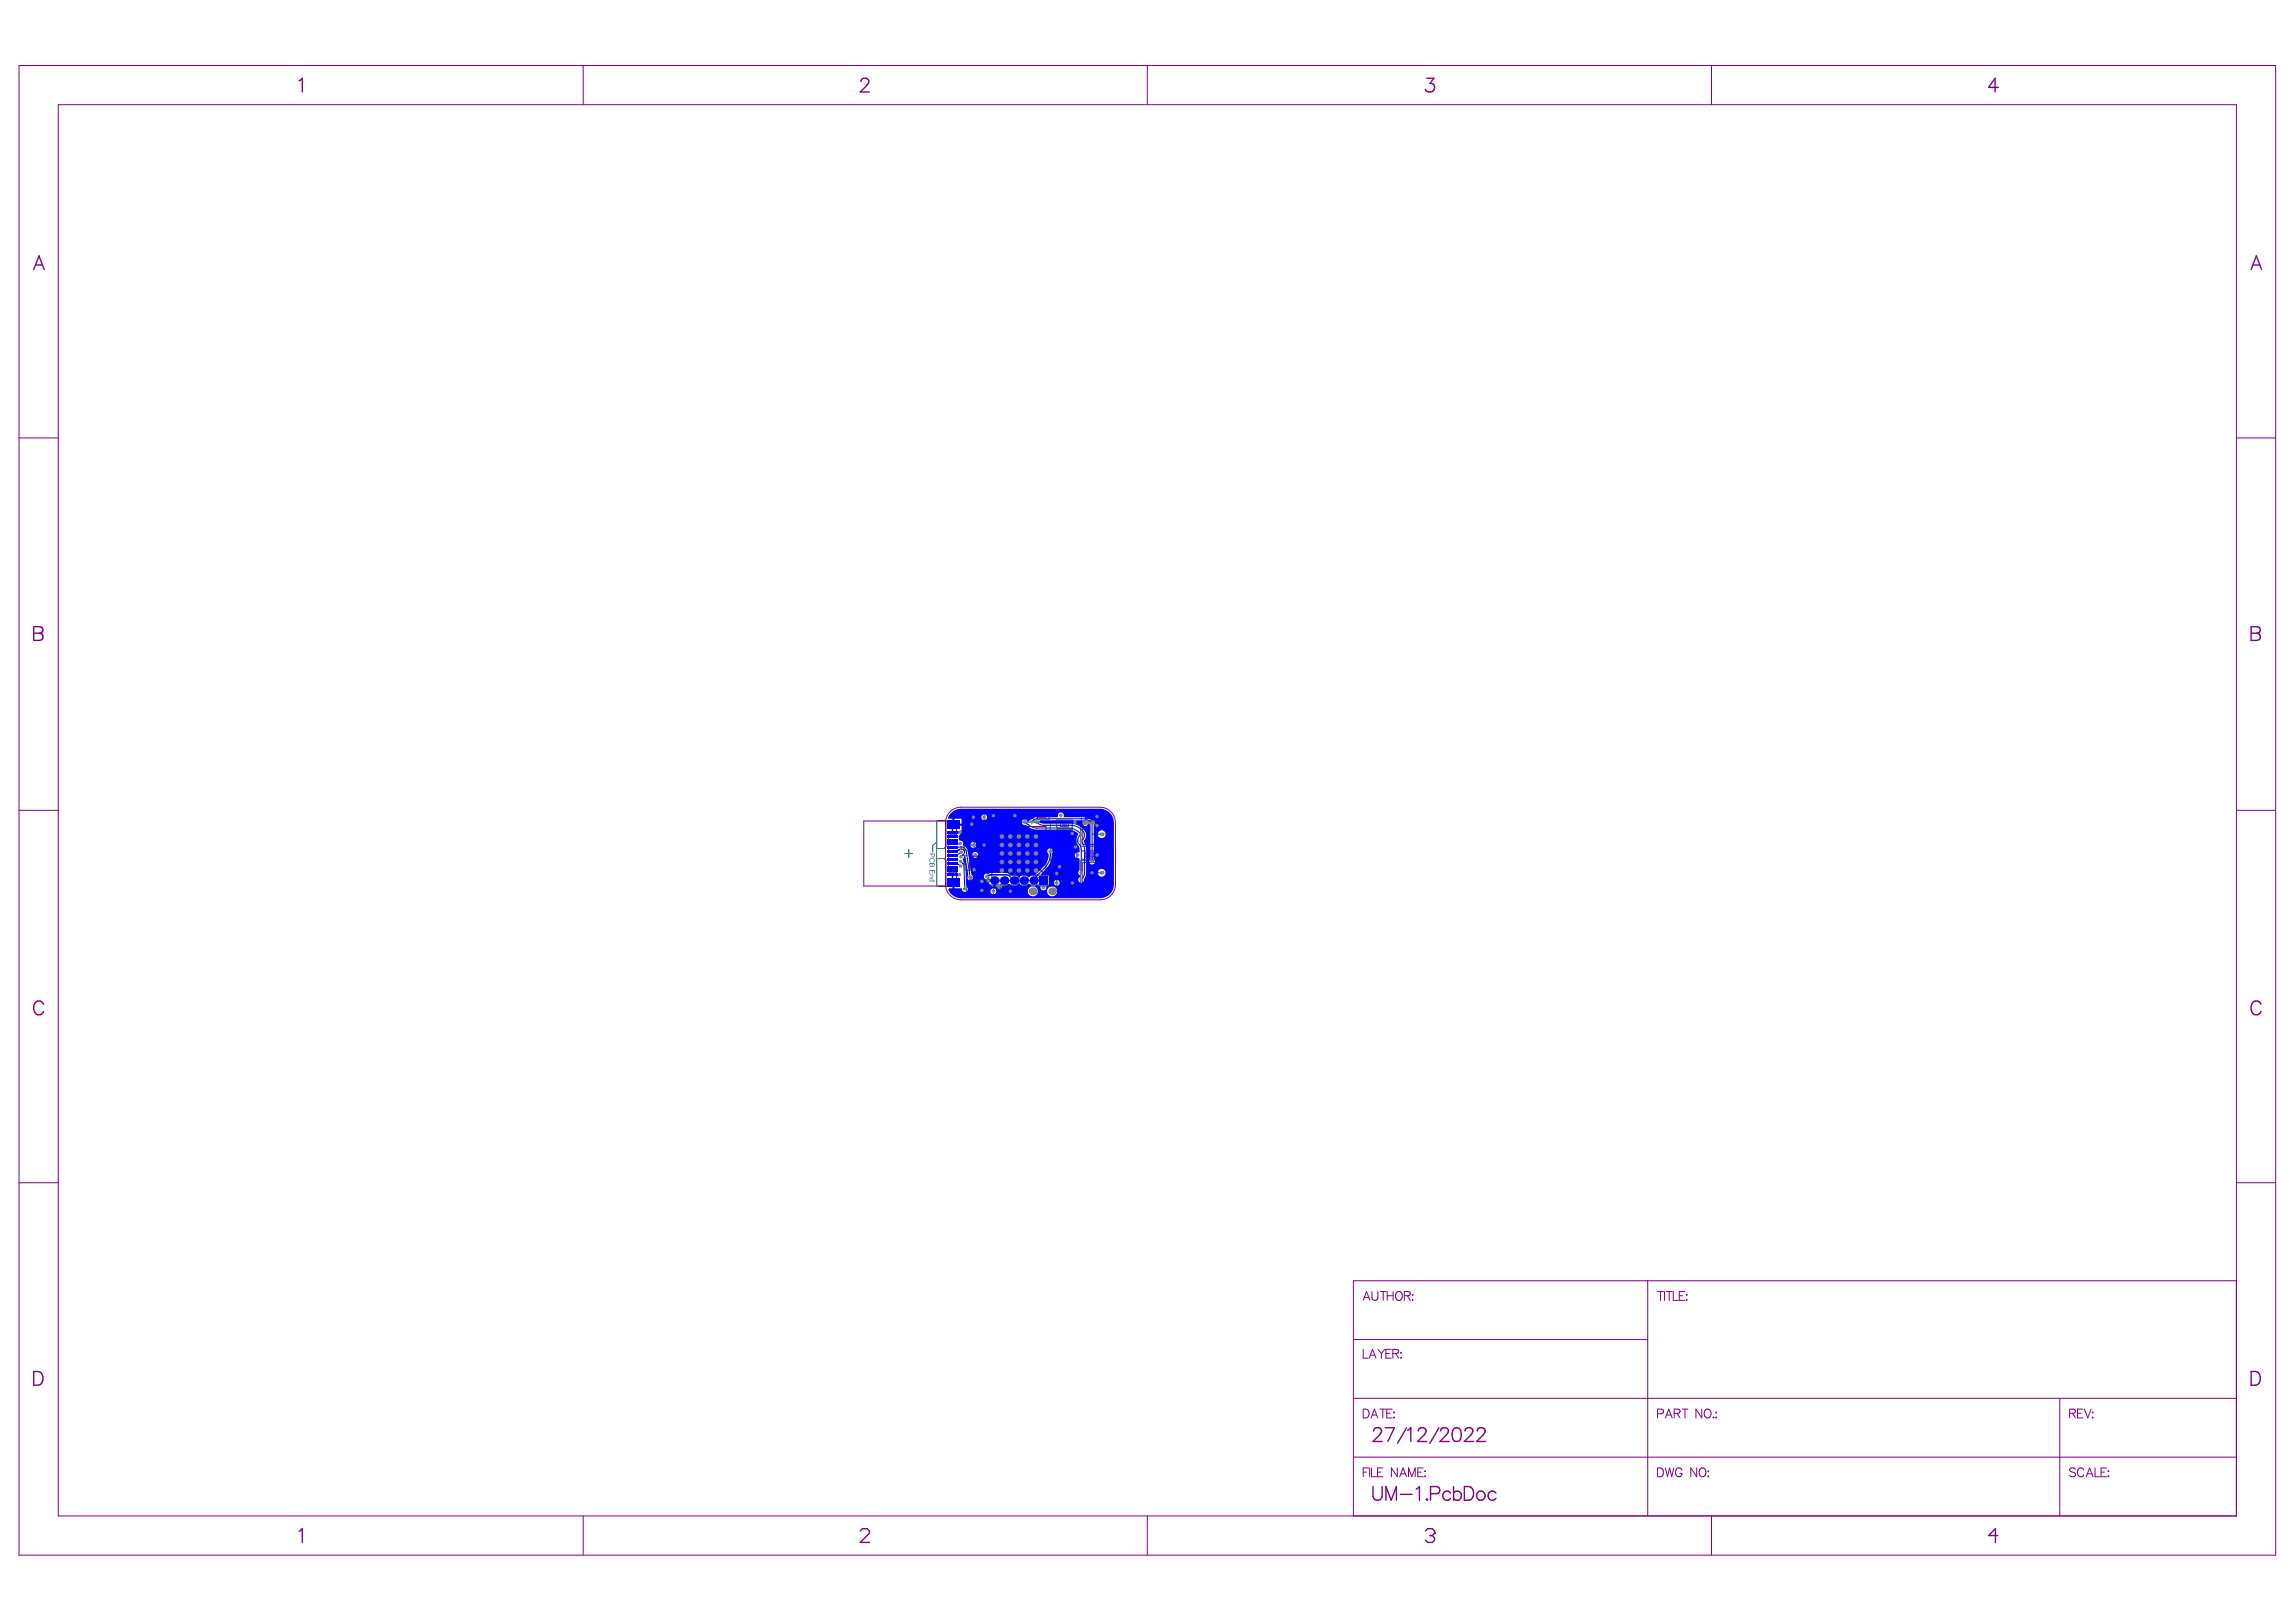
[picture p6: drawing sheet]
<svg xmlns="http://www.w3.org/2000/svg" width="297mm" height="210mm" viewBox="0 0 297 210" stroke-linecap="round" stroke-linejoin="round" font-family="sans-serif">
<g fill="none" stroke="#800080" stroke-width=".13">
<path d="M2.5 8.5h291.9v192.8h-291.9zM7.5 13.6h281.8v182.6h-281.8zM75.4 8.5v5.1M148.4 8.5v5.1M221.4 8.5v5.1M2.5 56.7h5M289.3 56.7h5.1M2.5 104.9h5M289.3 104.9h5.1M2.5 153.1h5M289.3 153.1h5.1M175.1 173.4h38.1"/>
<path d="M176.4 174.6v1.2h.6M176.4 168.3l.4-1.2 .4 1.2M176.5 167.9h.6M177.1 175.8l.5-1.2 .4 1.2M177.3 175.4h.5M177.5 167.1v.9a.38 .38 0 0 0 .4 .3 .38 .38 0 0 0 .4-.3v-.9M178.3 174.6l.4 .6M178.6 167.1h.7M178.7 175.2v.6M179 167.1v1.2M179.1 174.6l-.4 .6M179.3 175.2h.4"/>
<path d="M179.5 167.1v1.2M179.5 167.7h.7M180 174.6h-.7v1.2h.7M180.2 175.2l.6-.1 .1-.2v-.2l-.2-.1h-.5v1.2M180.2 167.1v1.2M180.6 175.2l.3 .6M180.7 167.3a.42 .42 0 0 1 .4-.1 .42 .42 0 0 1 .3 .4v.2a.44 .44 0 0 1-.4 .5 .44 .44 0 0 1-.5-.5zM181.2 175.7h.1zM181.3 175v.1zM181.7 167.7l.6-.1 .1-.1v-.3l-.2-.1h-.5v1.2M182.1 167.7l.3 .6M182.7 168.2h.1z"/>
<path d="M182.8 167.5v.1zM213.2 165.7v30.5M214.4 167.1h.8M214.8 167.1v1.2M215.3 167.1v1.2M215.6 167.1h.7M216 167.1v1.2M216.5 167.1v1.2h.6M217.3 167.7h.4M218 167.1h-.7v1.2h.7M218.1 167.6h.2zM218.1 168.2h.2z"/>
<path d="M289.3 165.7h-114.2v30.5M75.4 196.2v5.1M148.4 196.2v5.1M175.1 188.6h114.2M175.1 181h114.2M176.4 182.4h.3a.61 .61 0 0 1 .4 .5 .61 .61 0 0 1-.4 .6h-.3zM176.4 190.5h.4M177.1 190h-.7v1.1M177.2 190v1.1M177.4 183.5l.4-1.1 .4 1.1M177.4 190v1.1h.7M177.5 183.1h.6"/>
<path d="M178.2 190.5h.4M178.5 182.4h.8M178.9 182.4v1.1M178.9 190h-.7v1.1h.7M179.4 182.9h.4M180.1 182.4h-.7v1.1h.7M180.3 183.4h.1zM180.4 182.7v.1zM180.8 190v1.1l-.8-1.1v1.1M181.1 191.1l.4-1.1 .5 1.1M181.2 190.7h.6M182.2 191.1v-1.1l.5 1.1 .4-1.1v1.1"/>
<path d="M183.4 190.5h.5M184.1 190h-.7v1.1h.7M184.3 191.1h.1zM184.4 190.3v.2zM214.4 183h.5a.3 .3 0 0 0 .3-.3 .3 .3 0 0 0-.3-.3h-.5v1.1M214.4 190h.4a.61 .61 0 0 1 .4 .5 .61 .61 0 0 1-.4 .6h-.4zM215.5 190l.2 1.1 .3-1.1 .3 1.1 .2-1.1M215.5 183.5l.4-1.1 .4 1.1M215.6 183.1h.6M216.6 182.9l.6-.1 .2-.1-.1-.2-.2-.1h-.5v1.1M217 182.9l.4 .6M217.6 190.2a.42 .42 0 0 0-.5-.2 .42 .42 0 0 0-.3 .4v.3a.41 .41 0 0 0 .4 .4 .41 .41 0 0 0 .4-.4h-.3"/>
<path d="M217.6 182.4h.8M218 182.4v1.1M219.5 190v1.1l-.8-1.1v1.1M219.9 190.1a.42 .42 0 0 1 .5-.1 .42 .42 0 0 1 .3 .4v.3a.44 .44 0 0 1-.4 .4 .44 .44 0 0 1-.5-.4zM220.2 182.4v1.1l-.8-1.1v1.1M220.6 182.5a.42 .42 0 0 1 .5-.1 .42 .42 0 0 1 .3 .4v.3a.44 .44 0 0 1-.5 .4 .44 .44 0 0 1-.4-.4zM221 191.1h.1zM221 190.3v.2zM221.4 196.2v5.1M221.6 183.4h.1zM222 183.4h.1zM222 182.7v.1z"/>
<path d="M266.5 181v15.2M267.8 182.9l.6-.1 .1-.1v-.2l-.3-.1h-.4v1.1M268.1 182.9l.4 .6M268.5 190.1a.43 .43 0 0 0-.4-.2 .43 .43 0 0 0-.3 .3l.1 .2 .5 .2 .1 .3a.5 .5 0 0 1-.7 0M268.8 182.9h.4M269.5 182.4h-.7v1.1h.7M269.6 190.2a.42 .42 0 0 0-.5-.2 .42 .42 0 0 0-.3 .4v.3a.42 .42 0 0 0 .3 .4 .42 .42 0 0 0 .5-.3M269.7 182.4l.4 1.1 .4-1.1M269.9 191.1l.4-1.1 .5 1.1M270.1 190.7h.5M270.7 183.4h.1zM270.7 182.7v.1z"/>
<path d="M271 190v1.1h.7M271.8 190.5h.5M272.5 190h-.7v1.1h.7M272.7 190.4h.1zM272.7 191.1h.1z"/>
</g>
<g fill="none" stroke="#800080" stroke-width=".18">
<path d="M38.7 10.5l.4-.4v1.8M111.4 10.5l.1-.3 .6-.1a.43 .43 0 0 1 .2 .7l-1 1.1h1.2M184.6 10.1h.9l-.5 .7a.57 .57 0 0 1 .6 .7 .57 .57 0 0 1-.8 .4l-.2-.1-.2-.2M258.5 11.3h-1.2l.8-1.2v1.8M4.4 34.9l.6-1.8 .7 1.8M4.6 34.3h.9M291.2 34.9l.7-1.8 .7 1.8M291.5 34.3h.8M4.4 81.1l1 .1a.41 .41 0 0 1 0 .7h-.3a.47 .47 0 0 1 .5 .5 .47 .47 0 0 1-.5 .5h-.7zM4.4 81.9h.7M291.2 81.1l1 .1a.41 .41 0 0 1 0 .7h-.2a.47 .47 0 0 1 .4 .5 .47 .47 0 0 1-.4 .5h-.8zM291.2 81.9h.8"/>
<path d="M5.6 130a.65 .65 0 0 0-.7-.5 .65 .65 0 0 0-.5 .7 .78 .78 0 0 0 .1 .9 .78 .78 0 0 0 .9 .1l.2-.3M292.5 130a.65 .65 0 0 0-.7-.5 .65 .65 0 0 0-.6 .7 .78 .78 0 0 0 .2 .9 .78 .78 0 0 0 .8 .1l.3-.3M4.4 177.5h.6a.95 .95 0 0 1 .6 .9 .95 .95 0 0 1-.6 .9h-.6zM291.2 177.5h.6a.95 .95 0 0 1 .6 .9 .95 .95 0 0 1-.6 .9h-.6zM38.7 198.2l.4-.4v1.8M111.3 198.1l.3-.3h.6l.3 .3v.3l-1.2 1.2h1.2M177.6 192.4v1.2a.6 .6 0 0 0 .6 .6 .6 .6 0 0 0 .6-.6v-1.2M177.7 185.2l.2-.3 .5-.1a.43 .43 0 0 1 .2 .6l-1 1.1h1.2M179.2 184.8h1.2l-.9 1.7M179.3 194.2v-1.8l.7 1.8 .7-1.8v1.8M181.2 193.4h1.5M182 184.8l-1.2 2"/>
<path d="M182.1 185.1l.4-.3v1.7M183.2 192.7l.4-.3v1.8M183.5 185.2l.2-.3 .5-.1a.43 .43 0 0 1 .2 .6l-1 1.1h1.2M184.4 198.1l.3-.3h.6l.3 .3v.3M184.6 194l.1 .1-.1 .1-.1-.1zM185 198.7h.3M185.1 193.3h.7a.47 .47 0 0 0 .5-.5 .47 .47 0 0 0-.5-.4h-.7v1.8M185.3 198.7l.3 .3v.3l-.3 .3h-.6l-.3-.3M185.6 198.4h.1M185.6 198.4l-.3 .3M186.2 184.8l-1.2 2M186.4 185.2l.1-.3 .5-.1a.43 .43 0 0 1 .3 .6l-1 1.1h1.2"/>
<path d="M187.7 193.2a.57 .57 0 0 0-.9-.1 .57 .57 0 0 0 0 .9 .57 .57 0 0 0 .9-.1M188.1 193.2a.57 .57 0 0 1 .8-.1 .57 .57 0 0 1 0 .9 .57 .57 0 0 1-.8-.1M188.1 192.4v1.8M188.1 184.9a.58 .58 0 0 1 .9 .2 1.47 1.47 0 0 1-.2 1.4 .58 .58 0 0 1-.8-.3 1.47 1.47 0 0 1 .1-1.3zM189.4 192.4h.6a.95 .95 0 0 1 .7 .9 .95 .95 0 0 1-.7 .9h-.6zM189.5 185.2l.2-.3 .5-.1a.43 .43 0 0 1 .3 .6l-1.1 1.1h1.2M191.1 185.2l.2-.3 .5-.1a.43 .43 0 0 1 .2 .6l-1 1.1h1.2M193.5 193.2a.57 .57 0 0 0-.8-.1 .57 .57 0 0 0 0 .9 .57 .57 0 0 0 .8-.1M258.5 198.7h-1.2l.9-.9v1.8"/>
<circle cx="191.6" cy="193.6" r=".58"/>
</g>
<path d="M127.9 113.2h8.4v1.4h-8.4zM131.3 113.9h1M131.8 113.4v1" fill="none" stroke="#000" stroke-width=".13"/>
<g fill="none" stroke="#008000" stroke-width=".13">
<path d="M117.1 110.5h1M117.6 110v1M124.7 108.6h2.6v1.5h-2.6zM124.7 105h2.6v1.5h-2.6zM124.8 110.7h2.4v1.9h-2.4zM125 114.7h2v1.1h-2zM125 113.5h2v1.1h-2zM125.3 106.8h1.5v1.5h-1.5zM125.5 107.6h1M125.5 111.7h1M125.5 109.4h1M125.5 105.8h1"/>
<path d="M125.7 115.2h.6M125.7 114h.6M126 105.3v.9M126 107.1v1M126 108.9v.9M126 111.2v.9M126 113.8v.5M126 115v.5M127.7 106.4h8.2v8.1h-8.2zM128.5 105h2v1.1h-2zM128.5 114.8h2v1.1h-2zM129.2 115.3h.6"/>
<path d="M129.2 105.6h.6M129.5 105.3v.5M129.5 115.1v.5M130.9 114.8h2v1.1h-2zM131.3 110.5h1M131.3 105h2v1.1h-2zM131.6 115.3h.6M131.8 110v1M131.9 115.1v.5M132 105.6h.6M132.3 105.3v.5M133.7 105h2v1.1h-2z"/>
<path d="M134.4 105.6h.6M134.7 105.3v.5M136.1 108.6h3.2v3.7h-3.2zM136.7 106.1h2v1.1h-2zM136.7 107.3h2v1.1h-2zM136.7 112.5h2v1.1h-2zM136.7 113.7h2v1.1h-2zM137.2 110.5h1M137.4 106.7h.6M137.4 114.2h.6M137.4 113h.6M137.4 107.9h.6"/>
<path d="M137.7 106.4v.5M137.7 107.6v.5M137.7 110v1M137.7 112.8v.5M137.7 114v.5M139.8 111.4h4v3.1h-4zM139.8 106.4h4v3.1h-4zM139.9 105.1h2v1.1h-2zM139.9 110.1h2v1.1h-2zM140.6 105.7h.6M140.6 110.7h.6M140.9 105.4v.5"/>
<path d="M140.9 110.4v.5M141.3 112.9h1M141.3 108h1M141.8 107.5v1M141.8 112.4v1"/>
</g>
<g fill="#800080">
<path d="M126.2 107.1h.3v.3z"/>
<path d="M131.8 105.3h.2v.5h-.2z"/>
<path d="M138.2 111.7l.5-.5v.5z"/>
</g>
<g fill="none" stroke="#800080" stroke-width=".13">
<path d="M111.7 106.2h12v1.8h-1v4.9h1v1.8h-12zM125.1 108.9h1.8v.9h-1.8zM125.1 105.3h1.8v.9h-1.8zM125.4 110.9h1.2v1.5h-1.2zM125.5 115h1v.5h-1zM125.5 113.8h1v.5h-1zM125.5 107.1h1v1h-1zM128.3 107h7v6.9h-7zM129 105.3h1v.5h-1zM129 115.1h1v.5h-1zM131.4 115.1h1v.5h-1zM131.8 105.3h1v.5h-1z"/>
<path d="M134.2 105.3h1v.5h-1zM136.7 109.2h2.1v2.6h-2.1zM137.2 106.4h1v.5h-1zM137.2 107.6h1v.5h-1zM137.2 112.8h1v.5h-1zM137.2 114h1v.5h-1zM140.1 111.6h3.5v2.7h-3.5zM140.1 106.6h3.5v2.7h-3.5zM140.4 105.4h1v.5h-1zM140.4 110.4h1v.5h-1z"/>
<circle cx="125.8" cy="111.3" r=".2"/>
<circle cx="134.4" cy="113" r=".5"/>
</g>
<path d="M121.2 111.1h.9l.2 .1 .1 3.5h-1.2zM121.2 106.2h1.2v3.3l-.2 .3h-1z" fill="none" stroke="#000" stroke-width=".13"/>
<path d="M121.2 109l-.5 .5v.8M121.2 106.2v8.5" fill="none" stroke="#008080" stroke-width=".13"/>
<g fill="#008080">
<path d="M120.3 111.2l.2-.1h.2l.2 .1v.2l-.2 .2 .1-.3-.1-.2-.3 .1-.1 .1 .2 .2-.1 .1-.1-.1z"/>
<path d="M120.3 112.6h.6v.5h-.1v-.4h-.2v.3v-.3h-.3v.4z"/>
<path d="M120.3 113.2h.4v.1a.15 .15 0 0 1 0 .2 .15 .15 0 0 1-.2 .1h-.2v-.1h.3a.11 .11 0 0 0 .1-.2 .11 .11 0 0 0-.2 0h-.2z"/>
<path d="M120.6 110.5v.2a.12 .12 0 0 0 .1 .2 .12 .12 0 0 0 .1-.2v-.2zM120.3 110.5h.6v.3a.19 .19 0 0 1-.2 .1 .19 .19 0 0 1-.2-.2v-.2h-.2z"/>
<path d="M120.6 111.8v.2a.11 .11 0 0 0 .2 .1 .11 .11 0 0 0 0-.2v-.1zM120.3 111.8v.2a.12 .12 0 0 0 .2 .1 .12 .12 0 0 0 .1-.1v-.2zM120.3 111.7h.6v.3a.16 .16 0 0 1-.1 .2 .16 .16 0 0 1-.2-.1l-.1 .1-.2-.1z"/>
<path d="M120.3 113.7h.3l.1 .1v.2h.2v.1h-.6zM120.3 113.8a.2 .2 0 0 0 .4 0 .2 .2 0 0 0-.4 0z"/>
</g>
<path d="M122.9 105l.4-.3 .5-.2h.5h18a2 2 0 0 1 2 2v7.9a2 2 0 0 1-2 2h-18a2 2 0 0 1-2-2v-7.9l.1-.6 .2-.5z" fill="none" stroke="#800080" stroke-width=".13"/>
<path d="M123.1 105.2a1.8 1.8 0 0 1 1.2-.5h17.9a1.8 1.8 0 0 1 1.9 1.8v7.9a1.79 1.79 0 0 1-1.8 1.8h-18a1.8 1.8 0 0 1-1.6-1.1l.1-.1h.4v-.8h.3v.8h.9a.4 .4 0 0 0 .5 .4 .4 .4 0 0 0 .2-.6l-.1-.2-.1-2.5-.4-.9 .3-.4h.1l.4 2.5a.38 .38 0 0 0 0 .5 .38 .38 0 0 0 .5 0 .38 .38 0 0 0-.1-.6l-.5-2.9a.87 .87 0 0 0-.6-.9v-.1a.38 .38 0 0 0-.1-.4 .38 .38 0 0 0-.4-.1l-.1-.1v-.6h.2v-.3h-1v-.2l1.2-.1v-.6h-1.1v-.2h-.1v-.7h-.5l-.1-.1zM127.3 113.2a.39 .39 0 0 0 0 .5 .39 .39 0 0 0 .4 .1h.9v.1h.2v.8h.1a.38 .38 0 0 0 .4 .3 .38 .38 0 0 0 .3-.3l.6-.1 .4-.2a.7 .7 0 0 0 1.2 0h.1a.7 .7 0 0 0 1.1 0l.4 .2v.1a.65 .65 0 0 0-.3 1 .65 .65 0 0 0 1 .1 .65 .65 0 0 0-.2-1v-.2l.3-.1 .1 .1h.3v.2a.38 .38 0 0 0 .4 .4 .38 .38 0 0 0 .4-.4v-.2h.3v-1.4h-1l-.1-.1 .7-.6a3.4 3.4 0 0 0 .9-2.1 .39 .39 0 0 0-.2-.6 .39 .39 0 0 0-.5 .2 .39 .39 0 0 0 .2 .5 2.31 2.31 0 0 1-.7 1.7l-1.1 1.1h-.4l-.5 .2a.7 .7 0 0 0-1.1 0h-.1a.91 .91 0 0 0-1-.2l-.2-.2-.5-.1h-1.8l-.7 .1zM128.1 115.3a.4 .4 0 0 0 .8 0 .4 .4 0 0 0-.8 0zM127.8 114.1a.8 .8 0 0 0 .7 .6v-.6zM125.8 110.6a.4 .4 0 0 0 .8 0 .4 .4 0 0 0-.8 0zM125.5 109.4a.4 .4 0 0 0 .8 0 .4 .4 0 0 0-.8 0zM123.5 106v.6h.9v-.6zM126.9 105.8a.4 .4 0 0 0 .8 0 .4 .4 0 0 0-.8 0zM132.4 106.1a.38 .38 0 0 0-.2 .4 .38 .38 0 0 0 .5 .2l.2 .1a1.79 1.79 0 0 0 1.2 .6h4.1a1.84 1.84 0 0 1 1.3 .5l-.2 .5-.1 .5 .1 .3 .3 .5 .1 .5-.2 .1a.38 .38 0 0 0-.5 .4 .38 .38 0 0 0 .5 .3l.2 .1v1.5a.38 .38 0 0 0-.2 .4 .38 .38 0 0 0 .3 .3v.1a.43 .43 0 0 0-.3 .4 .43 .43 0 0 0 .3 .4 .38 .38 0 0 0 .4-.5l.3-.4v-.4v-3l-.3-1.1a.97 .97 0 0 0 0-1.4l-.2-.2a1.98 1.98 0 0 0-1.4-.6h-3.5l-.6-.2v-.1v-.1h2.7h2.8l.1 .1a.38 .38 0 0 0 .2 .6 .38 .38 0 0 0 .5-.3h.1l.2 .2v4.4a.38 .38 0 0 0-.1 .6 .38 .38 0 0 0 .6-.1 .38 .38 0 0 0-.1-.5v-4.4a.42 .42 0 0 0 .1-.5 .42 .42 0 0 0-.5-.2l-.7-.3h-2.7l-.1-.2a.38 .38 0 0 0-.4-.5 .38 .38 0 0 0-.3 .5l-.1 .2-2.7-.1-.3 .1-.2 .2a.44 .44 0 0 0-.5 .3h-.2a.38 .38 0 0 0-.5-.2zM135.5 115.3a.65 .65 0 0 0 1.3 0 .65 .65 0 0 0-1.3 0zM136.3 114.2a.4 .4 0 0 0 .8 0 .4 .4 0 0 0-.8 0zM142 112.9a.51 .51 0 0 0 1 0 .51 .51 0 0 0-1 0zM142 108a.51 .51 0 0 0 1 0 .51 .51 0 0 0-1 0z" fill="#00f"/>
<g fill="none" stroke="#00f" stroke-width=".13">
<path d="M123.2 109.7l1.1-.1a.67 .67 0 0 1 .7 .7l.5 3.2M123.2 111.7h.3M123.4 111.7h.1M123.5 111.7h.1M123.5 111.7l.8 .4M124 110l-.3 .2h-.5M124 110h.1M124.1 110h-.1M124.1 110a.42 .42 0 0 1 .6 0 .42 .42 0 0 1-.2 .7M124.1 110h.1M124.1 109.1l.1 .1h-.1h-.9M124.2 112.1h.1"/>
<path d="M124.3 111.5l.2 .2M124.3 112.1h.1M124.3 110.3h.1a1.46 1.46 0 0 1-1.2 .4M124.5 111.7l.2 .4 .1 2.9M124.5 111.7h.1M124.5 110.7h.1M124.5 110.7l-.2 .2M127.7 113.4l.6-.2h1.8a1.43 1.43 0 0 1 1.1 .7M129.9 114h.1M129.9 114l-.6 .6M129.9 113.9v.1M132.6 106.4l.4 .3"/>
<path d="M133 106.7h.1M133 106.7a1.62 1.62 0 0 0 1.1 .5h4.1a2.18 2.18 0 0 1 1.7 .8 .93 .93 0 0 0-.2 1.4l.2 .5v3M133.5 106.4l.5-.4h6a1.88 1.88 0 0 1 1.3 .5v5M134.1 106.4a1.45 1.45 0 0 0 1 .4h3.5a1.81 1.81 0 0 1 1.3 .5M135.9 110.2a2.64 2.64 0 0 1-.8 2.1l-1.2 1.3-.2 .3M139.9 107.3h.1M139.9 107.3a.87 .87 0 0 1 0 1.6 1.53 1.53 0 0 1 .4 1v3v.3l-.3 .5M140 113.7h.1M140 113.7l-.1 .1"/>
</g>
<path d="M123.3 106.7l-.1 .3v.7h1M124.1 113.2h-.9v.7l.1 .3M124.1 113.2h.1M124.2 107.7h.1M128.6 113.9l-.7 .1M135 114.8h.1M135 113.9v.9" fill="none" stroke="#00f" stroke-width=".2"/>
<g fill="#808080">
<circle cx="123.8" cy="114.4" r=".22"/>
<circle cx="123.8" cy="113.9" r=".22"/>
<circle cx="122.9" cy="113.9" r=".22"/>
<circle cx="122.9" cy="114.4" r=".22"/>
<circle cx="123.8" cy="107" r=".22"/>
<circle cx="123.8" cy="106.5" r=".22"/>
<circle cx="122.9" cy="107" r=".22"/>
<circle cx="122.9" cy="106.5" r=".22"/>
<circle cx="127.3" cy="105.8" r=".22"/>
<circle cx="124.2" cy="109.2" r=".22"/>
<circle cx="125.5" cy="113.5" r=".22"/>
<circle cx="124.8" cy="115" r=".22"/>
<circle cx="124.3" cy="112.1" r=".22"/>
<circle cx="127" cy="114" r=".22"/>
<circle cx="124.4" cy="110.3" r=".22"/>
<circle cx="124.3" cy="111.5" r=".22"/>
<circle cx="124.3" cy="110.9" r=".22"/>
<circle cx="126" cy="112.5" r=".22"/>
<circle cx="126.2" cy="110.6" r=".22"/>
<circle cx="127.3" cy="109.4" r=".22"/>
<circle cx="125.9" cy="105.8" r=".22"/>
<circle cx="125.9" cy="109.4" r=".22"/>
<circle cx="125.7" cy="106.7" r=".22"/>
<circle cx="130.7" cy="115.3" r=".22"/>
<circle cx="132.9" cy="112.6" r=".3"/>
<circle cx="130.7" cy="108.3" r=".3"/>
<circle cx="134" cy="108.3" r=".3"/>
<circle cx="132.9" cy="108.3" r=".3"/>
<circle cx="134" cy="109.4" r=".3"/>
<circle cx="131.8" cy="109.4" r=".3"/>
<circle cx="130.7" cy="109.4" r=".3"/>
<circle cx="132.9" cy="109.4" r=".3"/>
<circle cx="131.8" cy="108.3" r=".3"/>
<circle cx="129.6" cy="108.3" r=".3"/>
<circle cx="129.6" cy="110.5" r=".3"/>
<circle cx="129.6" cy="109.4" r=".3"/>
<circle cx="129.6" cy="112.6" r=".3"/>
<circle cx="129.6" cy="111.6" r=".3"/>
<circle cx="131.8" cy="110.5" r=".3"/>
<circle cx="130.7" cy="112.6" r=".3"/>
<circle cx="134" cy="111.6" r=".3"/>
<circle cx="132.9" cy="111.6" r=".3"/>
<circle cx="131.8" cy="112.6" r=".3"/>
<circle cx="131.8" cy="111.6" r=".3"/>
<circle cx="130.7" cy="111.6" r=".3"/>
<circle cx="134" cy="112.6" r=".3"/>
<circle cx="134" cy="110.5" r=".3"/>
<circle cx="132.9" cy="110.5" r=".3"/>
<circle cx="130.7" cy="110.5" r=".3"/>
<circle cx="135" cy="114.8" r=".22"/>
<circle cx="137.2" cy="105.5" r=".22"/>
<circle cx="139.4" cy="110.7" r=".22"/>
<circle cx="140.4" cy="106.5" r=".22"/>
<circle cx="136.7" cy="114.2" r=".22"/>
<circle cx="128.5" cy="115.3" r=".22"/>
<circle cx="141.9" cy="106.8" r=".22"/>
<circle cx="141.3" cy="112.9" r=".22"/>
<circle cx="139.1" cy="106.4" r=".22"/>
<circle cx="139.1" cy="109.6" r=".22"/>
<circle cx="138.7" cy="107.9" r=".22"/>
<circle cx="138.7" cy="114.3" r=".22"/>
<circle cx="136.7" cy="113" r=".22"/>
<circle cx="137.1" cy="112.2" r=".22"/>
<circle cx="135.9" cy="110.2" r=".22"/>
<circle cx="127.7" cy="113.4" r=".22"/>
<circle cx="127.9" cy="114" r=".22"/>
<circle cx="129.3" cy="114.6" r=".22"/>
<circle cx="134.1" cy="106.4" r=".22"/>
<circle cx="139.9" cy="108" r=".22"/>
<circle cx="139.9" cy="112.9" r=".22"/>
<circle cx="139.9" cy="113.8" r=".22"/>
<circle cx="141.9" cy="110.7" r=".22"/>
<circle cx="141.3" cy="111.5" r=".22"/>
<circle cx="141.3" cy="106.5" r=".22"/>
<circle cx="141.9" cy="105.7" r=".22"/>
<circle cx="139.9" cy="108.9" r=".22"/>
<circle cx="133.5" cy="106.4" r=".22"/>
<circle cx="132.6" cy="106.4" r=".22"/>
<circle cx="128.5" cy="105.6" r=".22"/>
<circle cx="131.3" cy="105.6" r=".22"/>
<circle cx="127" cy="115.2" r=".22"/>
<circle cx="124.1" cy="113.2" r=".22"/>
<circle cx="124.2" cy="107.7" r=".22"/>
<circle cx="133.6" cy="115.3" r=".5"/>
<circle cx="136.1" cy="115.3" r=".5"/>
<circle cx="142.5" cy="112.9" r=".25"/>
<circle cx="142.5" cy="108" r=".25"/>
</g>
<g fill="#00f">
<circle cx="129.9" cy="113.9" r=".55"/>
<circle cx="133.7" cy="113.9" r=".55"/>
<circle cx="128.6" cy="113.9" r=".55"/>
<circle cx="131.2" cy="113.9" r=".55"/>
<circle cx="132.5" cy="113.9" r=".55"/>
</g>
<g fill="#00f">
<path d="M134.4 113.4h1.1v1.1h-1.1z" fill-rule="evenodd"/>
<path d="M122.5 107.6h1.4v.3h-1.4z" fill-rule="evenodd"/>
<path d="M122.5 108.1h1.4v.3h-1.4z" fill-rule="evenodd"/>
<path d="M122.5 108.6h1.4v.3h-1.4z" fill-rule="evenodd"/>
<path d="M122.5 109.1h1.4v.3h-1.4z" fill-rule="evenodd"/>
<path d="M122.5 109.6h1.4v.3h-1.4z" fill-rule="evenodd"/>
<path d="M122.5 110.1h1.4v.3h-1.4z" fill-rule="evenodd"/>
<path d="M122.5 110.6h1.4v.3h-1.4z" fill-rule="evenodd"/>
<path d="M122.5 111.1h1.4v.3h-1.4z" fill-rule="evenodd"/>
<path d="M122.5 111.6h1.4v.3h-1.4z" fill-rule="evenodd"/>
<path d="M122.5 112h1.4v.3h-1.4z" fill-rule="evenodd"/>
<path d="M122.5 112.5h1.4v.3h-1.4z" fill-rule="evenodd"/>
<path d="M122.5 113h1.4v.3h-1.4z" fill-rule="evenodd"/>
<path d="M122.5 113.7h1.6v1h-1.6z" fill-rule="evenodd"/>
<path d="M122.5 106.2h1.6v1h-1.6z" fill-rule="evenodd"/>
</g>
</svg>
